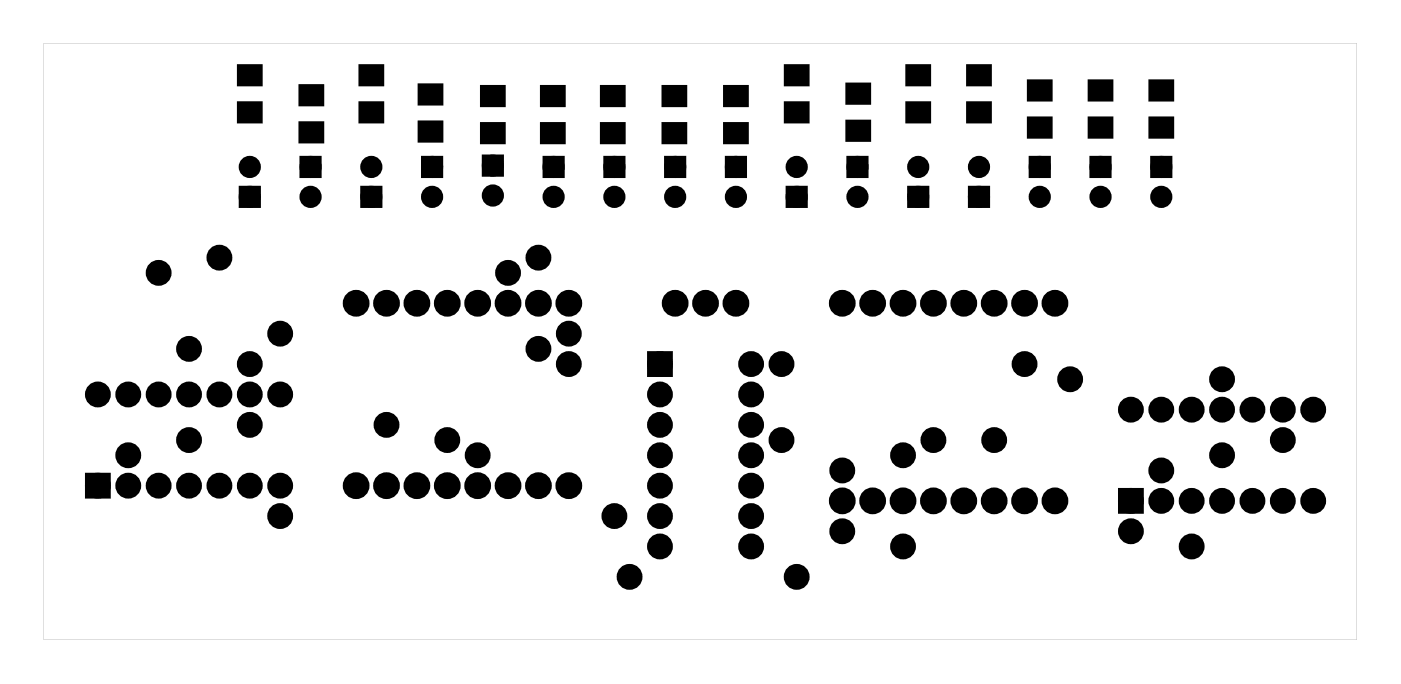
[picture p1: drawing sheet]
<svg xmlns="http://www.w3.org/2000/svg" width="117mm" height="57mm" viewBox="0 0 117 57" stroke-linecap="round" stroke-linejoin="round" font-family="sans-serif">
<g fill="#000">
<path d="M19.9 5.5h1.9v1.6h-1.9zM19.9 8.6h1.9v1.6h-1.9zM20.3 15.8h1.2v1.2h-1.2zM25.1 7.2h1.9v1.6h-1.9zM25.1 10.3h1.9v1.6h-1.9zM25.4 13.3h1.2v1.2h-1.2zM30.1 5.5h1.9v1.6h-1.9zM30.1 8.6h1.9v1.6h-1.9zM30.4 15.8h1.2v1.2h-1.2zM35 7.1h1.9v1.6h-1.9zM35 10.2h1.9v1.6h-1.9zM35.5 13.3h1.2v1.2h-1.2z"/>
<path d="M40.3 7.2h1.9v1.6h-1.9zM40.3 10.3h1.9v1.6h-1.9zM40.6 13.2h1.2v1.2h-1.2zM45.3 7.2h1.9v1.6h-1.9zM45.3 10.3h1.9v1.6h-1.9zM45.7 13.3h1.2v1.2h-1.2zM50.3 7.2h1.9v1.6h-1.9zM50.3 10.3h1.9v1.6h-1.9zM50.8 13.3h1.2v1.2h-1.2zM55.4 7.2h1.9v1.6h-1.9zM55.4 10.3h1.9v1.6h-1.9zM55.8 13.3h1.2v1.2h-1.2z"/>
<path d="M60.6 7.2h1.9v1.6h-1.9zM60.6 10.3h1.9v1.6h-1.9zM60.9 13.3h1.2v1.2h-1.2zM65.7 5.5h1.9v1.6h-1.9zM65.7 8.6h1.9v1.6h-1.9zM66 15.8h1.2v1.2h-1.2zM70.8 7h1.9v1.6h-1.9zM70.8 10.1h1.9v1.6h-1.9zM71.1 13.3h1.2v1.2h-1.2zM75.8 5.5h1.9v1.6h-1.9zM75.8 8.6h1.9v1.6h-1.9zM76.2 15.8h1.2v1.2h-1.2z"/>
<path d="M80.9 5.5h1.9v1.6h-1.9zM80.9 8.6h1.9v1.6h-1.9zM81.2 15.8h1.2v1.2h-1.2zM86 6.8h1.9v1.6h-1.9zM86 9.9h1.9v1.6h-1.9zM86.3 13.3h1.2v1.2h-1.2zM91.1 6.8h1.9v1.6h-1.9zM91.1 9.9h1.9v1.6h-1.9zM91.4 13.3h1.2v1.2h-1.2zM96.1 6.8h1.9v1.6h-1.9zM96.1 9.9h1.9v1.6h-1.9zM96.5 13.3h1.2v1.2h-1.2z"/>
<path d="M54.5 29.7h1.4v1.4h-1.4zM7.5 39.9h1.4v1.4h-1.4zM93.8 41.2h1.4v1.3h-1.4z"/>
<path d="M3.6 3.6h109.8v49.8h-109.8zM3.6 3.6v49.8h109.8v-49.8z"/>
</g>
<g fill="#000">
<circle cx="20.9" cy="16.4" r=".6"/>
<circle cx="20.9" cy="13.9" r=".6"/>
<circle cx="26" cy="16.4" r=".6"/>
<circle cx="26" cy="13.9" r=".6"/>
<circle cx="31" cy="16.4" r=".6"/>
<circle cx="31" cy="13.9" r=".6"/>
<circle cx="36.1" cy="16.4" r=".6"/>
<circle cx="36.1" cy="13.9" r=".6"/>
<circle cx="41.2" cy="16.3" r=".6"/>
<circle cx="41.2" cy="13.8" r=".6"/>
<circle cx="46.3" cy="16.4" r=".6"/>
<circle cx="46.3" cy="13.9" r=".6"/>
<circle cx="51.4" cy="16.4" r=".6"/>
<circle cx="51.4" cy="13.9" r=".6"/>
<circle cx="56.4" cy="16.4" r=".6"/>
<circle cx="56.4" cy="13.9" r=".6"/>
<circle cx="61.5" cy="16.4" r=".6"/>
<circle cx="61.5" cy="13.9" r=".6"/>
<circle cx="66.6" cy="16.4" r=".6"/>
<circle cx="66.6" cy="13.9" r=".6"/>
<circle cx="71.7" cy="16.4" r=".6"/>
<circle cx="71.7" cy="13.9" r=".6"/>
<circle cx="76.8" cy="16.4" r=".6"/>
<circle cx="76.8" cy="13.9" r=".6"/>
<circle cx="81.8" cy="16.4" r=".6"/>
<circle cx="81.8" cy="13.9" r=".6"/>
<circle cx="86.9" cy="16.4" r=".6"/>
<circle cx="86.9" cy="13.9" r=".6"/>
<circle cx="92" cy="16.4" r=".6"/>
<circle cx="92" cy="13.9" r=".6"/>
<circle cx="97.1" cy="16.4" r=".6"/>
<circle cx="97.1" cy="13.9" r=".6"/>
<circle cx="8.2" cy="33" r=".7"/>
<circle cx="10.7" cy="38" r=".7"/>
<circle cx="10.7" cy="33" r=".7"/>
<circle cx="13.3" cy="22.8" r=".7"/>
<circle cx="13.3" cy="33" r=".7"/>
<circle cx="15.8" cy="29.1" r=".7"/>
<circle cx="15.8" cy="36.8" r=".7"/>
<circle cx="15.8" cy="33" r=".7"/>
<circle cx="18.3" cy="21.5" r=".7"/>
<circle cx="18.3" cy="33" r=".7"/>
<circle cx="20.9" cy="35.5" r=".7"/>
<circle cx="20.9" cy="30.4" r=".7"/>
<circle cx="20.9" cy="33" r=".7"/>
<circle cx="23.4" cy="27.9" r=".7"/>
<circle cx="23.4" cy="33" r=".7"/>
<circle cx="29.8" cy="25.3" r=".74"/>
<circle cx="32.3" cy="35.5" r=".7"/>
<circle cx="32.3" cy="25.3" r=".74"/>
<circle cx="34.9" cy="25.3" r=".74"/>
<circle cx="37.4" cy="36.8" r=".7"/>
<circle cx="37.4" cy="25.3" r=".74"/>
<circle cx="39.9" cy="38" r=".7"/>
<circle cx="39.9" cy="25.3" r=".74"/>
<circle cx="42.5" cy="22.8" r=".7"/>
<circle cx="42.5" cy="25.3" r=".74"/>
<circle cx="45" cy="29.1" r=".7"/>
<circle cx="45" cy="21.5" r=".7"/>
<circle cx="45" cy="25.3" r=".74"/>
<circle cx="47.6" cy="27.9" r=".7"/>
<circle cx="47.6" cy="30.4" r=".7"/>
<circle cx="47.6" cy="25.3" r=".74"/>
<circle cx="55.2" cy="30.4" r=".7"/>
<circle cx="55.2" cy="35.5" r=".7"/>
<circle cx="55.2" cy="33" r=".7"/>
<circle cx="55.2" cy="38" r=".7"/>
<circle cx="56.4" cy="25.3" r=".74"/>
<circle cx="59" cy="25.3" r=".74"/>
<circle cx="61.5" cy="25.3" r=".74"/>
<circle cx="62.8" cy="35.5" r=".7"/>
<circle cx="62.8" cy="30.4" r=".7"/>
<circle cx="62.8" cy="33" r=".7"/>
<circle cx="62.8" cy="38" r=".7"/>
<circle cx="65.3" cy="30.4" r=".7"/>
<circle cx="65.3" cy="36.8" r=".7"/>
<circle cx="70.4" cy="39.3" r=".7"/>
<circle cx="70.4" cy="25.3" r=".74"/>
<circle cx="73" cy="25.3" r=".74"/>
<circle cx="75.5" cy="38" r=".7"/>
<circle cx="75.5" cy="25.3" r=".74"/>
<circle cx="78" cy="36.8" r=".7"/>
<circle cx="78" cy="25.3" r=".74"/>
<circle cx="80.6" cy="25.3" r=".74"/>
<circle cx="83.1" cy="36.8" r=".7"/>
<circle cx="83.1" cy="25.3" r=".74"/>
<circle cx="85.7" cy="30.4" r=".7"/>
<circle cx="85.7" cy="25.3" r=".74"/>
<circle cx="88.2" cy="25.3" r=".74"/>
<circle cx="89.5" cy="31.7" r=".7"/>
<circle cx="94.5" cy="34.2" r=".7"/>
<circle cx="97.1" cy="39.3" r=".7"/>
<circle cx="97.1" cy="34.2" r=".7"/>
<circle cx="99.6" cy="34.2" r=".7"/>
<circle cx="102.2" cy="31.7" r=".7"/>
<circle cx="102.2" cy="38" r=".7"/>
<circle cx="102.2" cy="34.2" r=".7"/>
<circle cx="104.7" cy="34.2" r=".7"/>
<circle cx="107.2" cy="36.8" r=".7"/>
<circle cx="107.2" cy="34.2" r=".7"/>
<circle cx="109.8" cy="34.2" r=".7"/>
<circle cx="8.2" cy="40.6" r=".7"/>
<circle cx="10.7" cy="40.6" r=".7"/>
<circle cx="13.3" cy="40.6" r=".7"/>
<circle cx="15.8" cy="40.6" r=".7"/>
<circle cx="18.3" cy="40.6" r=".7"/>
<circle cx="20.9" cy="40.6" r=".7"/>
<circle cx="23.4" cy="43.1" r=".7"/>
<circle cx="23.4" cy="40.6" r=".7"/>
<circle cx="29.8" cy="40.6" r=".74"/>
<circle cx="32.3" cy="40.6" r=".74"/>
<circle cx="34.9" cy="40.6" r=".74"/>
<circle cx="37.4" cy="40.6" r=".74"/>
<circle cx="39.9" cy="40.6" r=".74"/>
<circle cx="42.5" cy="40.6" r=".74"/>
<circle cx="45" cy="40.6" r=".74"/>
<circle cx="47.6" cy="40.6" r=".74"/>
<circle cx="51.4" cy="43.1" r=".7"/>
<circle cx="52.6" cy="48.2" r=".7"/>
<circle cx="55.2" cy="43.1" r=".7"/>
<circle cx="55.2" cy="45.7" r=".7"/>
<circle cx="55.2" cy="40.6" r=".7"/>
<circle cx="62.8" cy="43.1" r=".7"/>
<circle cx="62.8" cy="45.7" r=".7"/>
<circle cx="62.8" cy="40.6" r=".7"/>
<circle cx="66.6" cy="48.2" r=".7"/>
<circle cx="70.4" cy="44.4" r=".7"/>
<circle cx="70.4" cy="41.8" r=".74"/>
<circle cx="73" cy="41.8" r=".74"/>
<circle cx="75.5" cy="45.7" r=".7"/>
<circle cx="75.5" cy="41.8" r=".74"/>
<circle cx="78" cy="41.8" r=".74"/>
<circle cx="80.6" cy="41.8" r=".74"/>
<circle cx="83.1" cy="41.8" r=".74"/>
<circle cx="85.7" cy="41.8" r=".74"/>
<circle cx="88.2" cy="41.8" r=".74"/>
<circle cx="94.5" cy="44.4" r=".7"/>
<circle cx="94.5" cy="41.8" r=".7"/>
<circle cx="97.1" cy="41.8" r=".7"/>
<circle cx="99.6" cy="45.7" r=".7"/>
<circle cx="99.6" cy="41.8" r=".7"/>
<circle cx="102.2" cy="41.8" r=".7"/>
<circle cx="104.7" cy="41.8" r=".7"/>
<circle cx="107.2" cy="41.8" r=".7"/>
<circle cx="109.8" cy="41.8" r=".7"/>
</g>
<g fill="none" stroke="#000" stroke-width=".76" stroke-linecap="butt">
<path d="M7.5 39.9h1.4v1.4h-1.4zM54.5 29.7h1.4v1.4h-1.4zM93.8 41.2h1.4v1.3h-1.4z"/>
<circle cx="8.2" cy="33" r=".7"/>
<circle cx="10.7" cy="38" r=".7"/>
<circle cx="10.7" cy="33" r=".7"/>
<circle cx="13.3" cy="22.8" r=".7"/>
<circle cx="13.3" cy="33" r=".7"/>
<circle cx="15.8" cy="36.8" r=".7"/>
<circle cx="15.8" cy="29.1" r=".7"/>
<circle cx="15.8" cy="33" r=".7"/>
<circle cx="18.3" cy="21.5" r=".7"/>
<circle cx="18.3" cy="33" r=".7"/>
<circle cx="20.9" cy="35.5" r=".7"/>
<circle cx="20.9" cy="30.4" r=".7"/>
<circle cx="20.9" cy="33" r=".7"/>
<circle cx="23.4" cy="27.9" r=".7"/>
<circle cx="23.4" cy="33" r=".7"/>
<circle cx="29.8" cy="25.3" r=".74"/>
<circle cx="32.3" cy="35.5" r=".7"/>
<circle cx="32.3" cy="25.3" r=".74"/>
<circle cx="34.9" cy="25.3" r=".74"/>
<circle cx="37.4" cy="36.8" r=".7"/>
<circle cx="37.4" cy="25.3" r=".74"/>
<circle cx="39.9" cy="38" r=".7"/>
<circle cx="39.9" cy="25.3" r=".74"/>
<circle cx="42.5" cy="22.8" r=".7"/>
<circle cx="42.5" cy="25.3" r=".74"/>
<circle cx="45" cy="29.1" r=".7"/>
<circle cx="45" cy="21.5" r=".7"/>
<circle cx="45" cy="25.3" r=".74"/>
<circle cx="47.6" cy="27.9" r=".7"/>
<circle cx="47.6" cy="30.4" r=".7"/>
<circle cx="47.6" cy="25.3" r=".74"/>
<circle cx="55.2" cy="35.5" r=".7"/>
<circle cx="55.2" cy="38" r=".7"/>
<circle cx="55.2" cy="33" r=".7"/>
<circle cx="55.2" cy="30.4" r=".7"/>
<circle cx="56.4" cy="25.3" r=".74"/>
<circle cx="59" cy="25.3" r=".74"/>
<circle cx="61.5" cy="25.3" r=".74"/>
<circle cx="62.8" cy="38" r=".7"/>
<circle cx="62.8" cy="35.5" r=".7"/>
<circle cx="62.8" cy="33" r=".7"/>
<circle cx="62.8" cy="30.4" r=".7"/>
<circle cx="65.3" cy="30.4" r=".7"/>
<circle cx="65.3" cy="36.8" r=".7"/>
<circle cx="70.4" cy="39.3" r=".7"/>
<circle cx="70.4" cy="25.3" r=".74"/>
<circle cx="73" cy="25.3" r=".74"/>
<circle cx="75.5" cy="38" r=".7"/>
<circle cx="75.5" cy="25.3" r=".74"/>
<circle cx="78" cy="36.8" r=".7"/>
<circle cx="78" cy="25.3" r=".74"/>
<circle cx="80.6" cy="25.3" r=".74"/>
<circle cx="83.1" cy="36.8" r=".7"/>
<circle cx="83.1" cy="25.3" r=".74"/>
<circle cx="85.7" cy="30.4" r=".7"/>
<circle cx="85.7" cy="25.3" r=".74"/>
<circle cx="88.2" cy="25.3" r=".74"/>
<circle cx="89.5" cy="31.7" r=".7"/>
<circle cx="94.5" cy="34.2" r=".7"/>
<circle cx="97.1" cy="39.3" r=".7"/>
<circle cx="97.1" cy="34.2" r=".7"/>
<circle cx="99.6" cy="34.2" r=".7"/>
<circle cx="102.2" cy="38" r=".7"/>
<circle cx="102.2" cy="31.7" r=".7"/>
<circle cx="102.2" cy="34.2" r=".7"/>
<circle cx="104.7" cy="34.2" r=".7"/>
<circle cx="107.2" cy="36.8" r=".7"/>
<circle cx="107.2" cy="34.2" r=".7"/>
<circle cx="109.8" cy="34.2" r=".7"/>
<circle cx="8.2" cy="40.6" r=".7"/>
<circle cx="10.7" cy="40.6" r=".7"/>
<circle cx="13.3" cy="40.6" r=".7"/>
<circle cx="15.8" cy="40.6" r=".7"/>
<circle cx="18.3" cy="40.6" r=".7"/>
<circle cx="20.9" cy="40.6" r=".7"/>
<circle cx="23.4" cy="43.1" r=".7"/>
<circle cx="23.4" cy="40.6" r=".7"/>
<circle cx="29.8" cy="40.6" r=".74"/>
<circle cx="32.3" cy="40.6" r=".74"/>
<circle cx="34.9" cy="40.6" r=".74"/>
<circle cx="37.4" cy="40.6" r=".74"/>
<circle cx="39.9" cy="40.6" r=".74"/>
<circle cx="42.5" cy="40.6" r=".74"/>
<circle cx="45" cy="40.6" r=".74"/>
<circle cx="47.6" cy="40.6" r=".74"/>
<circle cx="51.4" cy="43.1" r=".7"/>
<circle cx="52.6" cy="48.2" r=".7"/>
<circle cx="55.2" cy="40.6" r=".7"/>
<circle cx="55.2" cy="43.1" r=".7"/>
<circle cx="55.2" cy="45.7" r=".7"/>
<circle cx="62.8" cy="40.6" r=".7"/>
<circle cx="62.8" cy="43.1" r=".7"/>
<circle cx="62.8" cy="45.7" r=".7"/>
<circle cx="66.6" cy="48.2" r=".7"/>
<circle cx="70.4" cy="44.4" r=".7"/>
<circle cx="70.4" cy="41.8" r=".74"/>
<circle cx="73" cy="41.8" r=".74"/>
<circle cx="75.5" cy="45.7" r=".7"/>
<circle cx="75.5" cy="41.8" r=".74"/>
<circle cx="78" cy="41.8" r=".74"/>
<circle cx="80.6" cy="41.8" r=".74"/>
<circle cx="83.1" cy="41.8" r=".74"/>
<circle cx="85.7" cy="41.8" r=".74"/>
<circle cx="88.2" cy="41.8" r=".74"/>
<circle cx="94.5" cy="44.4" r=".7"/>
<circle cx="94.5" cy="41.8" r=".7"/>
<circle cx="97.1" cy="41.8" r=".7"/>
<circle cx="99.6" cy="45.7" r=".7"/>
<circle cx="99.6" cy="41.8" r=".7"/>
<circle cx="102.2" cy="41.8" r=".7"/>
<circle cx="104.7" cy="41.8" r=".7"/>
<circle cx="107.2" cy="41.8" r=".7"/>
<circle cx="109.8" cy="41.8" r=".7"/>
</g>
<g fill="none" stroke="#000" stroke-width=".65" stroke-linecap="butt">
<path d="M20.3 15.8h1.2v1.2h-1.2zM25.4 13.3h1.2v1.2h-1.2zM30.4 15.8h1.2v1.2h-1.2zM35.5 13.3h1.2v1.2h-1.2zM40.6 13.2h1.2v1.2h-1.2zM45.7 13.3h1.2v1.2h-1.2zM50.8 13.3h1.2v1.2h-1.2zM55.8 13.3h1.2v1.2h-1.2zM60.9 13.3h1.2v1.2h-1.2zM66 15.8h1.2v1.2h-1.2zM71.1 13.3h1.2v1.2h-1.2zM76.2 15.8h1.2v1.2h-1.2z"/>
<path d="M81.2 15.8h1.2v1.2h-1.2zM86.3 13.3h1.2v1.2h-1.2zM91.4 13.3h1.2v1.2h-1.2zM96.5 13.3h1.2v1.2h-1.2z"/>
<circle cx="20.9" cy="16.4" r=".6"/>
<circle cx="20.9" cy="13.9" r=".6"/>
<circle cx="26" cy="16.4" r=".6"/>
<circle cx="26" cy="13.9" r=".6"/>
<circle cx="31" cy="16.4" r=".6"/>
<circle cx="31" cy="13.9" r=".6"/>
<circle cx="36.1" cy="16.4" r=".6"/>
<circle cx="36.1" cy="13.9" r=".6"/>
<circle cx="41.2" cy="16.3" r=".6"/>
<circle cx="41.2" cy="13.8" r=".6"/>
<circle cx="46.3" cy="16.4" r=".6"/>
<circle cx="46.3" cy="13.9" r=".6"/>
<circle cx="51.4" cy="16.4" r=".6"/>
<circle cx="51.4" cy="13.9" r=".6"/>
<circle cx="56.4" cy="16.4" r=".6"/>
<circle cx="56.4" cy="13.9" r=".6"/>
<circle cx="61.5" cy="16.4" r=".6"/>
<circle cx="61.5" cy="13.9" r=".6"/>
<circle cx="66.6" cy="16.4" r=".6"/>
<circle cx="66.6" cy="13.9" r=".6"/>
<circle cx="71.7" cy="16.4" r=".6"/>
<circle cx="71.7" cy="13.9" r=".6"/>
<circle cx="76.8" cy="16.4" r=".6"/>
<circle cx="76.8" cy="13.9" r=".6"/>
<circle cx="81.8" cy="16.4" r=".6"/>
<circle cx="81.8" cy="13.9" r=".6"/>
<circle cx="86.9" cy="16.4" r=".6"/>
<circle cx="86.9" cy="13.9" r=".6"/>
<circle cx="92" cy="16.4" r=".6"/>
<circle cx="92" cy="13.9" r=".6"/>
<circle cx="97.1" cy="16.4" r=".6"/>
<circle cx="97.1" cy="13.9" r=".6"/>
</g>
<g fill="none" stroke="#000" stroke-width=".25">
<path d="M19.9 5.5h1.9v1.6h-1.9zM19.9 8.6h1.9v1.6h-1.9zM25.1 7.2h1.9v1.6h-1.9zM25.1 10.3h1.9v1.6h-1.9zM30.1 5.5h1.9v1.6h-1.9zM30.1 8.6h1.9v1.6h-1.9zM35 7.1h1.9v1.6h-1.9zM35 10.2h1.9v1.6h-1.9zM40.3 7.2h1.9v1.6h-1.9zM40.3 10.3h1.9v1.6h-1.9zM45.3 7.2h1.9v1.6h-1.9zM45.3 10.3h1.9v1.6h-1.9z"/>
<path d="M50.3 7.2h1.9v1.6h-1.9zM50.3 10.3h1.9v1.6h-1.9zM55.4 7.2h1.9v1.6h-1.9zM55.4 10.3h1.9v1.6h-1.9zM60.6 7.2h1.9v1.6h-1.9zM60.6 10.3h1.9v1.6h-1.9zM65.7 5.5h1.9v1.6h-1.9zM65.7 8.6h1.9v1.6h-1.9zM70.8 7h1.9v1.6h-1.9zM70.8 10.1h1.9v1.6h-1.9zM75.8 5.5h1.9v1.6h-1.9zM75.8 8.6h1.9v1.6h-1.9z"/>
<path d="M80.9 5.5h1.9v1.6h-1.9zM80.9 8.6h1.9v1.6h-1.9zM86 6.8h1.9v1.6h-1.9zM86 9.9h1.9v1.6h-1.9zM91.1 6.8h1.9v1.6h-1.9zM91.1 9.9h1.9v1.6h-1.9zM96.1 6.8h1.9v1.6h-1.9zM96.1 9.9h1.9v1.6h-1.9z"/>
</g>
</svg>
